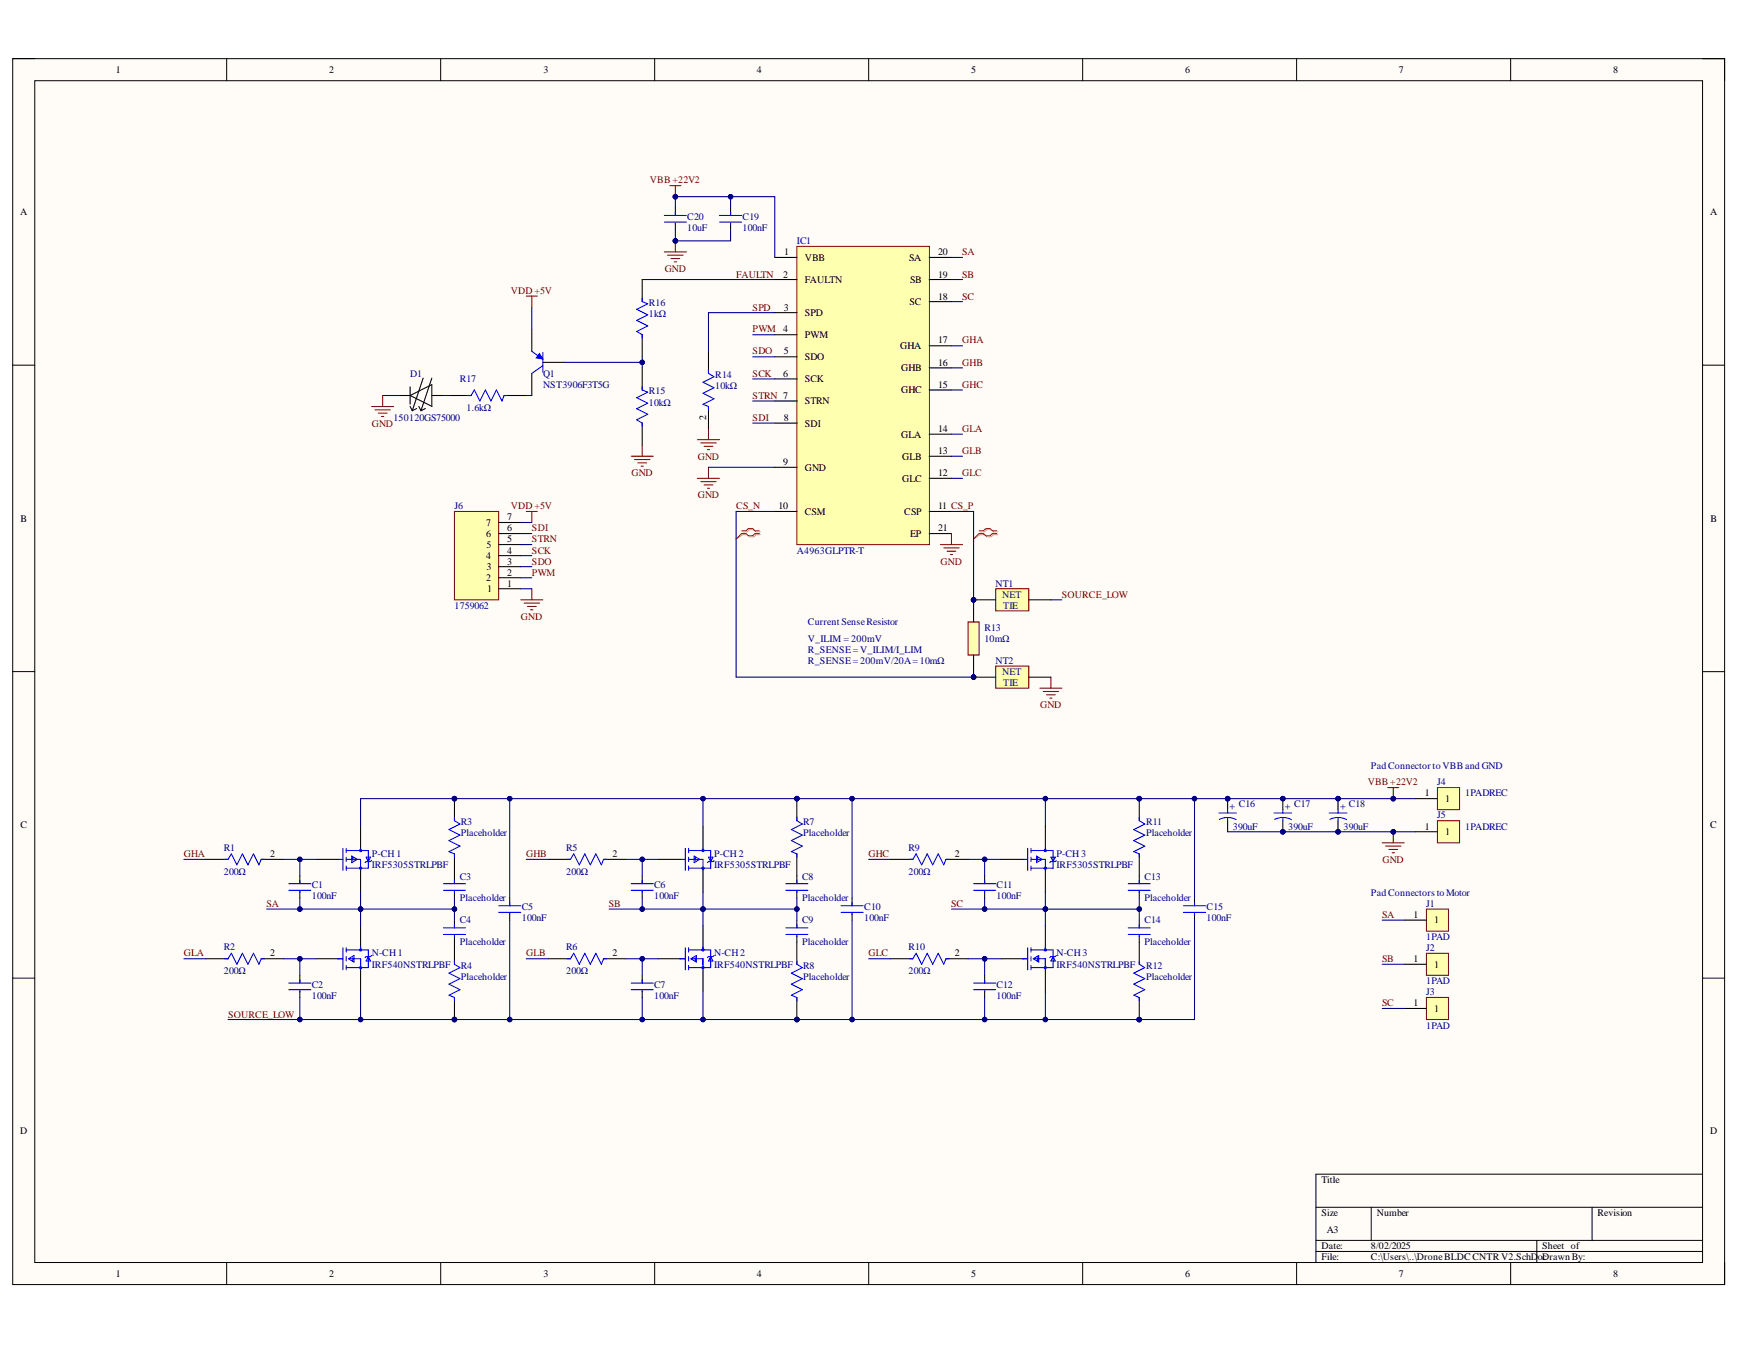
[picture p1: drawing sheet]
<svg xmlns="http://www.w3.org/2000/svg" width="279mm" height="216mm" viewBox="0 0 279 216" stroke-linecap="round" stroke-linejoin="round" font-family="sans-serif">
<defs><g id="words">
<g font-size="1.6">
<text x="18.6" y="11.8">1</text>
<text x="52.9" y="11.8">2</text>
<text x="87.3" y="11.8">3</text>
<text x="121.5" y="11.8">4</text>
<text x="155.9" y="11.8">5</text>
<text x="190.3" y="11.8">6</text>
<text x="224.6" y="11.8">7</text>
<text x="259" y="11.8">8</text>
<text x="3.2" y="34.6">A</text>
<text x="274.6" y="34.6">A</text>
<text x="125.9" y="41">1</text>
<text x="129.2" y="41.8">VBB</text>
<text x="146" y="41.8">SA</text>
<text x="150.6" y="41">20</text>
<text x="125.8" y="44.6">2</text>
<text x="129.2" y="45.4">FAULTN</text>
<text x="146.1" y="45.4">SB</text>
<text x="150.6" y="44.6">19</text>
<text x="125.8" y="53.3">4</text>
<text x="125.8" y="49.9">3</text>
<text x="129.2" y="50.7">SPD</text>
<text x="146.1" y="49">SC</text>
<text x="150.6" y="48.1">18</text>
<text x="125.8" y="56.9">5</text>
<text x="129.2" y="54.3">PWM</text>
<text x="129.2" y="57.8">SDO</text>
<text x="144.5" y="56.1">GHA</text>
<text x="144.7" y="59.6">GHB</text>
<text x="150.6" y="58.7">16</text>
<text x="150.6" y="55.1">17</text>
<text x="125.8" y="60.4">6</text>
<text x="129.2" y="61.4">SCK</text>
<text x="129.2" y="64.9">STRN</text>
<text x="144.7" y="63.2">GHC</text>
<text x="150.6" y="62.2">15</text>
<text x="113.4" y="67.4" transform="rotate(-90 113.4 67.4)">2</text>
<text x="125.8" y="67.6">8</text>
<text x="129.2" y="68.5">SDI</text>
<text x="144.7" y="70.3">GLA</text>
<text x="150.6" y="69.3">14</text>
<text x="125.8" y="74.7">9</text>
<text x="129.2" y="75.6">GND</text>
<text x="144.9" y="77.4">GLC</text>
<text x="144.9" y="73.8">GLB</text>
<text x="150.6" y="76.4">12</text>
<text x="150.6" y="72.9">13</text>
<text x="3.3" y="83.8">B</text>
<text x="81.4" y="83.5">7</text>
<text x="125" y="81.8">10</text>
<text x="129.2" y="82.7">CSM</text>
<text x="145.2" y="82.7">CSP</text>
<text x="150.6" y="81.8">11 CS_P</text>
<text x="274.7" y="83.8">B</text>
<text x="78.1" y="89.7">4</text>
<text x="78.1" y="86.1">6</text>
<text x="78.1" y="84.4">7</text>
<text x="78.1" y="87.9">5</text>
<text x="81.4" y="88.9">4</text>
<text x="81.4" y="87.1">5</text>
<text x="81.4" y="85.3">6</text>
<text x="146.1" y="86.1">EP</text>
<text x="150.6" y="85.3">21</text>
<text x="78.1" y="93.3">2</text>
<text x="78.1" y="91.5">3</text>
<text x="78.2" y="95">1</text>
<text x="81.4" y="94.2">1</text>
<text x="81.4" y="92.4">2</text>
<text x="81.4" y="90.6">3</text>
<text x="228.8" y="127.8">1</text>
<text x="232.1" y="128.8">1</text>
<text x="3.3" y="133">C</text>
<text x="43.4" y="137.6">2</text>
<text x="98.4" y="137.6">2</text>
<text x="153.3" y="137.6">2</text>
<text x="228.8" y="133.2">1</text>
<text x="232.1" y="134.1">1</text>
<text x="274.6" y="133">C</text>
<text x="227" y="147.4">1</text>
<text x="230.3" y="148.2">1</text>
<text x="43.4" y="153.5">2</text>
<text x="98.4" y="153.5">2</text>
<text x="153.3" y="153.5">2</text>
<text x="227" y="154.5">1</text>
<text x="230.3" y="155.3">1</text>
<text x="227" y="161.6">1</text>
<text x="230.3" y="162.4">1</text>
<text x="3.2" y="182.1">D</text>
<text x="274.6" y="182.1">D</text>
<text x="212.2" y="189.9">Title</text>
<text x="212.2" y="195.2">Size</text>
<text x="213" y="197.9">A3</text>
<text x="221.1" y="195.2">Number</text>
<text x="256.5" y="195.2">Revision</text>
<text x="212.2" y="200.5">Date:</text>
<text x="212.2" y="202.3">File:</text>
<text x="220.1" y="200.5">8/02/2025</text>
<text x="220.1" y="202.3">C:\Users\..\DroneBLDC CNTR V2.SchD</text>
<text x="246.9" y="202.3">oDrawn By:</text>
<text x="247.6" y="200.5">Sheet of</text>
<text x="247.7" y="202.3">c</text>
<text x="18.6" y="204.9">1</text>
<text x="52.9" y="204.9">2</text>
<text x="87.3" y="204.9">3</text>
<text x="121.5" y="204.9">4</text>
<text x="155.9" y="204.9">5</text>
<text x="190.3" y="204.9">6</text>
<text x="224.6" y="204.9">7</text>
<text x="259" y="204.9">8</text>
</g>
<g font-size="1.6" fill="#800000">
<text x="104.4" y="29.4">VBB +22V2</text>
<text x="154.5" y="41">SA</text>
<text x="82" y="47.2">VDD +5V</text>
<text x="106.7" y="43.6">GND</text>
<text x="118.2" y="44.6">FAULTN</text>
<text x="154.5" y="44.6">SB</text>
<text x="120.9" y="49.9">SPD</text>
<text x="120.9" y="53.3">PWM</text>
<text x="154.5" y="48.1">SC</text>
<text x="120.9" y="56.9">SDO</text>
<text x="154.5" y="55.1">GHA</text>
<text x="154.5" y="58.7">GHB</text>
<text x="120.9" y="64">STRN 7</text>
<text x="120.9" y="60.4">SCK</text>
<text x="154.5" y="62.2">GHC</text>
<text x="59.7" y="68.5">GND</text>
<text x="120.9" y="67.6">SDI</text>
<text x="154.5" y="69.3">GLA</text>
<text x="101.4" y="76.4">GND</text>
<text x="112.1" y="73.8">GND</text>
<text x="154.5" y="72.9">GLB</text>
<text x="154.5" y="76.4">GLC</text>
<text x="82" y="81.8">VDD +5V</text>
<text x="112.1" y="80">GND</text>
<text x="118.2" y="81.8">CS_N</text>
<text x="85.4" y="88.9">SCK</text>
<text x="85.4" y="87.1">STRN</text>
<text x="85.4" y="85.3">SDI</text>
<text x="85.4" y="92.4">PWM</text>
<text x="85.4" y="90.6">SDO</text>
<text x="151" y="90.6">GND</text>
<text x="170.5" y="96">SOURCE_LOW</text>
<text x="83.6" y="99.5">GND</text>
<text x="167" y="113.6">GND</text>
<text x="219.6" y="126.1">VBB +22V2</text>
<text x="29.5" y="137.6">GHA</text>
<text x="84.5" y="137.6">GHB</text>
<text x="139.5" y="137.6">GHC</text>
<text x="222" y="138.5">GND</text>
<text x="42.8" y="145.6">SA</text>
<text x="97.8" y="145.6">SB</text>
<text x="152.7" y="145.6">SC</text>
<text x="221.9" y="147.4">SA</text>
<text x="29.5" y="153.5">GLA</text>
<text x="84.5" y="153.5">GLB</text>
<text x="139.5" y="153.5">GLC</text>
<text x="221.9" y="154.5">SB</text>
<text x="221.9" y="161.6">SC</text>
<text x="36.6" y="163.3">SOURCE_LOW</text>
</g>
<g font-size="1.6" fill="#000080">
<text x="110.4" y="35.3">C20</text>
<text x="119.2" y="35.3">C19</text>
<text x="110.4" y="37.1">10uF</text>
<text x="119.2" y="37.1">100nF</text>
<text x="128" y="39.2">IC1</text>
<text x="104.2" y="49.1">R16</text>
<text x="104.2" y="50.9">1kΩ</text>
<text x="65.9" y="60.4">D1</text>
<text x="73.8" y="61.4">R17</text>
<text x="74.9" y="65.9">1.6kΩ</text>
<text x="87.2" y="60.4">Q1</text>
<text x="87.2" y="62.2">NST3906F3T5G</text>
<text x="104.2" y="63.3">R15</text>
<text x="104.2" y="65.1">10kΩ</text>
<text x="114.8" y="60.6">R14</text>
<text x="114.8" y="62.4">10kΩ</text>
<text x="63.2" y="67.6">150120GS75000</text>
<text x="73" y="81.8">J6</text>
<text x="128" y="88.9">A4963GLPTR-T</text>
<text x="159.8" y="94.2">NT1</text>
<text x="160.9" y="96">NET</text>
<text x="73" y="97.7">1759062</text>
<text x="129.7" y="100.4">Current SenseResistor</text>
<text x="158.1" y="101.3">R13</text>
<text x="161.1" y="97.7">TIE</text>
<text x="129.7" y="103.1">V_ILIM = 200mV</text>
<text x="129.7" y="104.8">R_SENSE = V_ILIM/I_LIM</text>
<text x="129.7" y="106.6">R_SENSE = 200mV/20A= 10mΩ</text>
<text x="158.1" y="103.1">10mΩ</text>
<text x="159.8" y="106.6">NT2</text>
<text x="160.9" y="108.4">NET</text>
<text x="161.1" y="110.2">TIE</text>
<text x="220.1" y="123.4">Pad Connector to VBB and GND</text>
<text x="198.9" y="129.6">C16</text>
<text x="207.8" y="129.6">C17</text>
<text x="216.6" y="129.6">C18</text>
<text x="230.8" y="126.1">J4</text>
<text x="230.8" y="131.4">J5</text>
<text x="235.3" y="127.8">1PADREC</text>
<text x="35.9" y="136.5">R1</text>
<text x="59.7" y="137.6">P-CH 1</text>
<text x="74" y="132.5">R3</text>
<text x="74" y="134.3">Placeholder</text>
<text x="90.9" y="136.5">R5</text>
<text x="114.7" y="137.6">P-CH 2</text>
<text x="129" y="132.5">R7</text>
<text x="129" y="134.3">Placeholder</text>
<text x="145.9" y="136.5">R9</text>
<text x="169.7" y="137.6">P-CH 3</text>
<text x="184" y="132.5">R11</text>
<text x="184" y="134.3">Placeholder</text>
<text x="198" y="133.2">390uF</text>
<text x="206.9" y="133.2">390uF</text>
<text x="215.7" y="133.2">390uF</text>
<text x="235.3" y="133.2">1PADREC</text>
<text x="35.9" y="140.4">200Ω</text>
<text x="50.1" y="142.5">C1</text>
<text x="59.7" y="139.4">IRF5305STRLPBF</text>
<text x="73.8" y="141.2">C3</text>
<text x="90.9" y="140.4">200Ω</text>
<text x="105" y="142.5">C6</text>
<text x="114.7" y="139.4">IRF5305STRLPBF</text>
<text x="128.8" y="141.2">C8</text>
<text x="145.9" y="140.4">200Ω</text>
<text x="160" y="142.5">C11</text>
<text x="169.7" y="139.4">IRF5305STRLPBF</text>
<text x="183.8" y="141.2">C13</text>
<text x="220.1" y="143.8">Pad Connectors to Motor</text>
<text x="50.1" y="144.3">100nF</text>
<text x="73.8" y="144.7">Placeholder</text>
<text x="73.8" y="148.2">C4</text>
<text x="83.8" y="146.1">C5</text>
<text x="83.8" y="147.9">100nF</text>
<text x="105" y="144.3">100nF</text>
<text x="128.8" y="144.7">Placeholder</text>
<text x="128.8" y="148.2">C9</text>
<text x="138.8" y="146.1">C10</text>
<text x="138.8" y="147.9">100nF</text>
<text x="160" y="144.3">100nF</text>
<text x="183.8" y="144.7">Placeholder</text>
<text x="183.8" y="148.2">C14</text>
<text x="193.8" y="146.1">C15</text>
<text x="193.8" y="147.9">100nF</text>
<text x="229" y="145.6">J1</text>
<text x="35.9" y="152.5">R2</text>
<text x="59.7" y="153.5">N-CH 1</text>
<text x="59.7" y="155.3">IRF540NSTRLPBF</text>
<text x="73.8" y="151.8">Placeholder</text>
<text x="74" y="155.5">R4</text>
<text x="90.9" y="152.5">R6</text>
<text x="114.7" y="153.5">N-CH 2</text>
<text x="114.7" y="155.3">IRF540NSTRLPBF</text>
<text x="128.8" y="151.8">Placeholder</text>
<text x="129" y="155.5">R8</text>
<text x="145.9" y="152.5">R10</text>
<text x="169.7" y="153.5">N-CH 3</text>
<text x="169.7" y="155.3">IRF540NSTRLPBF</text>
<text x="183.8" y="151.8">Placeholder</text>
<text x="184" y="155.5">R12</text>
<text x="229" y="150.9">1PAD</text>
<text x="229" y="152.7">J2</text>
<text x="35.9" y="156.4">200Ω</text>
<text x="50.1" y="158.5">C2</text>
<text x="50.1" y="160.3">100nF</text>
<text x="74" y="157.3">Placeholder</text>
<text x="90.9" y="156.4">200Ω</text>
<text x="105" y="158.5">C7</text>
<text x="105" y="160.3">100nF</text>
<text x="129" y="157.3">Placeholder</text>
<text x="145.9" y="156.4">200Ω</text>
<text x="160" y="158.5">C12</text>
<text x="160" y="160.3">100nF</text>
<text x="184" y="157.3">Placeholder</text>
<text x="229" y="158">1PAD</text>
<text x="229" y="159.8">J3</text>
<text x="229" y="165.1">1PAD</text>
</g>
<g font-size="1.6" fill="#00f">
<text x="197.5" y="129.1" transform="rotate(90 197.5 129.1)">+</text>
<text x="206.4" y="129.1" transform="rotate(90 206.4 129.1)">+</text>
<text x="215.2" y="129.1" transform="rotate(90 215.2 129.1)">+</text>
</g>
</g></defs>
<path d="M2 9.4h274.9v196.8h-274.9z" fill-rule="evenodd" fill="#fffcf8"/>
<path d="M2 9.4h274.9v196.8h-274.9z" fill="none" stroke="#000" stroke-width=".16"/>
<path d="M5.6 13h267.8v189.7h-267.8z" fill-rule="evenodd" fill="#fffcf8"/>
<g fill="none" stroke="#000" stroke-width=".16">
<path d="M2 9.4h3.6M5.6 13h267.8v189.7h-267.8zM36.4 9.4v3.6M70.8 9.4v3.6M105.1 9.4v3.6M139.5 9.4v3.6M173.8 9.4v3.6M208.2 9.4v3.6M242.6 9.4v3.6M273.4 9.4h3.5v3.6M2 58.6h3.6M273.4 58.6h3.5"/>
<path d="M2 107.8h3.6M273.4 107.8h3.5M2 157h3.6M273.4 157h3.5M211.3 193.8h62.1M211.3 199.1h62.1M220.2 193.8v5.3M246.8 199.1v3.6M255.6 193.8v5.3M273.4 188.5h-62.1v14.2M36.4 202.7v3.5M70.8 202.7v3.5"/>
<path d="M105.1 202.7v3.5M139.5 202.7v3.5M173.8 202.7v3.5M208.2 202.7v3.5M211.3 200.9h62.1M242.6 202.7v3.5M276.9 202.7v3.5"/>
</g>
<path d="M128 39.6h21.2v47.8h-21.2z" fill-rule="evenodd" fill="#ffffb0"/>
<path d="M128 39.6h21.2v47.8h-21.2zM222.8 126.4h1.8M223.7 126.4v1.8" fill="none" stroke="#800000" stroke-width=".17"/>
<g fill="none" stroke="#000" stroke-width=".17">
<path d="M124.4 41.3h3.6M124.4 44.9h3.6M124.4 50.2h3.6M124.4 53.7h3.6M124.4 57.3h3.6M149.2 41.3h3.6M149.2 44.9h3.6M149.2 59.1h3.6M149.2 55.5h3.6M149.2 48.4h3.6M124.4 60.8h3.6M124.4 64.4h3.6"/>
<path d="M124.4 67.9h3.6M124.4 75h3.6M149.2 76.8h3.6M149.2 73.2h3.6M149.2 69.7h3.6M149.2 62.6h3.6M124.4 82.1h3.6M149.2 82.1h3.6M149.2 85.6h3.6"/>
</g>
<circle cx="223.7" cy="128.2" r=".35" fill="#000080"/>
<circle cx="223.7" cy="128.2" r=".35" fill="none" stroke="#000080" stroke-width=".16"/>
<circle cx="156.3" cy="108.7" r=".36" fill="#000080"/>
<circle cx="156.3" cy="108.7" r=".36" fill="none" stroke="#000080" stroke-width=".16"/>
<circle cx="156.3" cy="96.3" r=".35" fill="#000080"/>
<circle cx="156.3" cy="96.3" r=".35" fill="none" stroke="#000080" stroke-width=".16"/>
<path d="M155.4 99.8h1.8v5.3h-1.8z" fill-rule="evenodd" fill="#ffffb0"/>
<path d="M155.4 99.8h1.8v5.3h-1.8z" fill="none" stroke="#800000" stroke-width=".17"/>
<path d="M156.3 105.1v3.6" fill="none" stroke="#000" stroke-width=".17"/>
<circle cx="156.3" cy="108.7" r=".36" fill="#000080"/>
<circle cx="156.3" cy="108.7" r=".36" fill="none" stroke="#000080" stroke-width=".16"/>
<path d="M156.3 96.3v3.5" fill="none" stroke="#000" stroke-width=".17"/>
<circle cx="156.3" cy="96.3" r=".35" fill="#000080"/>
<circle cx="156.3" cy="96.3" r=".35" fill="none" stroke="#000080" stroke-width=".16"/>
<path d="M112 76.8h3.5M112 70.6h3.5M112.5 77.3h2.5M112.5 71.1h2.5M113.1 77.8h1.4M113.1 71.6h1.4M113.6 78.4h.3M113.6 72.2h.3M113.8 68.8v1.8M113.8 75v1.8" fill="none" stroke="#800000" stroke-width=".17"/>
<path d="M113.8 56.4v3.5M113.8 65.3v3.5" fill="none" stroke="#000" stroke-width=".17"/>
<path d="M113.8 59.4v.5l.9 .6-1.8 .9 1.8 .8-1.8 .9 1.8 .9-1.8 .9 .9 .4v.5" fill="none" stroke="#00f" stroke-width=".17"/>
<circle cx="197.1" cy="128.2" r=".35" fill="#000080"/>
<circle cx="197.1" cy="128.2" r=".35" fill="none" stroke="#000080" stroke-width=".16"/>
<path d="M197.1 128.2v1.8" fill="none" stroke="#000" stroke-width=".17"/>
<circle cx="197.1" cy="128.2" r=".35" fill="#000080"/>
<circle cx="197.1" cy="128.2" r=".35" fill="none" stroke="#000080" stroke-width=".16"/>
<path d="M197.1 131.7v1.8" fill="none" stroke="#000" stroke-width=".17"/>
<path d="M195.7 130.5h2.8M195.8 131.5a2.86 2.86 0 0 1 2.7 .1M197.1 130v.5M197.1 131.2v.5" fill="none" stroke="#00f" stroke-width=".17"/>
<circle cx="206" cy="128.2" r=".35" fill="#000080"/>
<circle cx="206" cy="128.2" r=".35" fill="none" stroke="#000080" stroke-width=".16"/>
<circle cx="206" cy="133.5" r=".35" fill="#000080"/>
<circle cx="206" cy="133.5" r=".35" fill="none" stroke="#000080" stroke-width=".16"/>
<path d="M206 128.2v1.8" fill="none" stroke="#000" stroke-width=".17"/>
<circle cx="206" cy="128.2" r=".35" fill="#000080"/>
<circle cx="206" cy="128.2" r=".35" fill="none" stroke="#000080" stroke-width=".16"/>
<path d="M206 131.7v1.8" fill="none" stroke="#000" stroke-width=".17"/>
<circle cx="206" cy="133.5" r=".35" fill="#000080"/>
<circle cx="206" cy="133.5" r=".35" fill="none" stroke="#000080" stroke-width=".16"/>
<path d="M204.6 130.5h2.8M204.7 131.5a2.86 2.86 0 0 1 2.7 .1M206 130v.5M206 131.2v.5" fill="none" stroke="#00f" stroke-width=".17"/>
<circle cx="214.9" cy="128.2" r=".35" fill="#000080"/>
<circle cx="214.9" cy="128.2" r=".35" fill="none" stroke="#000080" stroke-width=".16"/>
<circle cx="214.9" cy="133.5" r=".35" fill="#000080"/>
<circle cx="214.9" cy="133.5" r=".35" fill="none" stroke="#000080" stroke-width=".16"/>
<path d="M214.9 128.2v1.8" fill="none" stroke="#000" stroke-width=".17"/>
<circle cx="214.9" cy="128.2" r=".35" fill="#000080"/>
<circle cx="214.9" cy="128.2" r=".35" fill="none" stroke="#000080" stroke-width=".16"/>
<path d="M214.9 131.7v1.8" fill="none" stroke="#000" stroke-width=".17"/>
<circle cx="214.9" cy="133.5" r=".35" fill="#000080"/>
<circle cx="214.9" cy="133.5" r=".35" fill="none" stroke="#000080" stroke-width=".16"/>
<path d="M213.4 130.5h2.9M213.5 131.5a2.86 2.86 0 0 1 2.7 .1M214.9 130v.5M214.9 131.2v.5" fill="none" stroke="#00f" stroke-width=".17"/>
<path d="M221.9 135.3h3.6M222.5 135.8h2.5M223 136.4h1.4M223.5 136.9h.4M223.7 133.5v1.8" fill="none" stroke="#800000" stroke-width=".17"/>
<circle cx="223.7" cy="133.5" r=".35" fill="#000080"/>
<circle cx="223.7" cy="133.5" r=".35" fill="none" stroke="#000080" stroke-width=".16"/>
<path d="M107.6 29.8h1.7M108.4 29.8v1.8" fill="none" stroke="#800000" stroke-width=".17"/>
<circle cx="108.4" cy="31.6" r=".35" fill="#000080"/>
<circle cx="108.4" cy="31.6" r=".35" fill="none" stroke="#000080" stroke-width=".16"/>
<path d="M59.7 65.3h3.5M60.2 65.8h2.5M60.7 66.3h1.5M61.3 66.9h.3M61.4 63.5v1.8M151 87.4h3.6M151.5 88h2.5M152.1 88.5h1.4M152.6 89h.4M152.8 85.6v1.8" fill="none" stroke="#800000" stroke-width=".17"/>
<g fill="none" stroke="#000" stroke-width=".17">
<path d="M85.4 52.8v3.6M85.4 59.9v3.6M87.2 58.2h3.5M64.1 63.5h1.8M65.9 63.5l3.4-1.8v3.5zM65.9 65.2l.3 .7M65.9 62.1v2.8M66.9 65.6l-.7 .3M67.3 65.2l.3 .7M67.9 60.7l-1.7 5.2M68.3 65.6l-.7 .3M69.3 60.7l-1.7 5.2"/>
<path d="M69.3 63.5h1.8"/>
</g>
<path d="M85.4 56.4l1.2 .9M87.2 56.6v3.2M87.2 58.7l-1.8 1.2" fill="none" stroke="#00f" stroke-width=".17"/>
<path d="M86.6 56.8l.6 .8-1.1-.1z" fill="#00f"/>
<path d="M86.6 56.8l.6 .8-1.1-.1z" fill="none" stroke="#00f" stroke-width=".16"/>
<path d="M108.4 33.3v1.3M108.4 35.8v1.1M117.3 33.3v1.3M117.3 35.8v1.1M103.1 44.9v3.5M103.1 53.7v3.6M103.1 59.1v3.5M72.1 63.5h3.5M81 63.5h3.5M103.1 67.9v3.6" fill="none" stroke="#000" stroke-width=".17"/>
<path d="M106.7 34.6h3.5M106.7 35.7h3.5M108.4 34.1v.5M108.4 35.8v.2M115.5 34.6h3.6M115.5 35.7h3.6M117.3 34.1v.5M117.3 35.8v.2M103.1 47.9v.5l.9 .4-1.8 .9 1.8 .8-1.8 .9 1.8 .9-1.8 .9 .9 .5v.6M75.1 63.5h.5l.6-.9 .9 1.8 .8-1.8 .9 1.8 .9-1.8 .9 1.8 .4-.9h.5M103.1 62.1v.5l.9 .4-1.8 .8 1.8 .9-1.8 .9 1.8 .9-1.8 .9 .9 .5v.5" fill="none" stroke="#00f" stroke-width=".17"/>
<path d="M108.4 38.7v1.7M84.5 47.5h1.8M85.4 47.5v1.8M106.7 40.4h3.5M107.2 41h2.5M107.7 41.5h1.5M108.3 42h.3" fill="none" stroke="#800000" stroke-width=".17"/>
<circle cx="108.4" cy="38.7" r=".35" fill="#000080"/>
<circle cx="108.4" cy="38.7" r=".35" fill="none" stroke="#000080" stroke-width=".16"/>
<path d="M101.4 73.2h3.5M101.9 73.8h2.5M102.4 74.3h1.4M102.9 74.8h.4M103.1 71.5v1.7M167 110.5h3.5M167.5 111h2.5M168 111.5h1.5M168.6 112.1h.3M168.7 108.7v1.8" fill="none" stroke="#800000" stroke-width=".17"/>
<path d="M119.3 85.4h.7l.3-.4h.7l.4 .4h.7M119.3 85.8h.7l.3 .4h.7l.4-.4h.7M157.4 85.4h.7l.4-.4h.7l.3 .4h.7M157.4 85.8h.7l.4 .4h.7l.3-.4h.7" fill="none" stroke="#d0a19e" stroke-width=".17"/>
<path d="M119.3 85.8l-1.1 .7M157.4 85.8l-1.1 .7" fill="none" stroke="#d0a19e" stroke-width=".16"/>
<path d="M119.1 85.2h.7l.3-.4h.8l.3 .4h.7M119.1 85.6h.7l.3 .4h.8l.3-.4h.7M157.2 85.2h.7l.4-.4h.7l.3 .4h.8M157.2 85.6h.7l.4 .4h.7l.3-.4h.8" fill="none" stroke="#f00" stroke-width=".17"/>
<path d="M119.1 85.6l-.9 .9M157.2 85.6l-.9 .9" fill="none" stroke="#f00" stroke-width=".16"/>
<g fill="none" stroke="#00f" stroke-width=".17">
<path d="M36.1 137.9h.5l.6-.8 .8 1.7 .9-1.7 .9 1.7 .9-1.7 .9 1.7 .3-.9h.6M54.4 137.9h.7M55.1 136.2v3.5M55.6 136.2v.7M55.6 137.6v.7M55.6 139v.7M55.6 136.5h3.5v2.9h-3.5M55.6 137.9h2.3v1.8M56.5 137.4l.9 .5-.9 .6zM56.7 137.6v.5M57.9 136.2v.3M58.8 137.6h.7l-.4 .7z"/>
<path d="M59.7 138.1l-.2 .2h-.7l-.2 .2M36.1 153.9h.5l.6-.9 .8 1.8 .9-1.8 .9 1.8 .9-1.8 .9 1.8 .3-.9h.6M54.2 153.9h.9M55.1 152.1v3.6M55.6 152.1v.7M55.6 153.5v.8M55.6 155v.7M55.6 152.5h3.5v2.8h-3.5M55.9 153.9l.9-.5v1zM56.1 153.9h1.8v1.8M56.7 153.7v.6M57.9 152v.5"/>
<path d="M59.1 153.5l.4 .8h-.7zM59.7 153.4l-.2 .1h-.7l-.2 .2"/>
<circle cx="57.9" cy="136.5" r=".18"/>
<circle cx="57.9" cy="139.4" r=".18"/>
<circle cx="57.9" cy="155.3" r=".18"/>
<circle cx="57.9" cy="152.5" r=".18"/>
</g>
<path d="M33.1 137.9h3.5M41.9 137.9h3.6M50.8 137.9h3.6M57.9 132.6v3.6M57.9 139.7v3.6M33.1 153.9h3.5M41.9 153.9h3.6M50.8 153.9h3.6M57.9 148.6v3.5M57.9 155.7v3.5" fill="none" stroke="#000" stroke-width=".17"/>
<circle cx="73" cy="128.2" r=".35" fill="#000080"/>
<circle cx="73" cy="128.2" r=".35" fill="none" stroke="#000080" stroke-width=".16"/>
<path d="M73 128.2v3.5" fill="none" stroke="#000" stroke-width=".17"/>
<circle cx="73" cy="128.2" r=".35" fill="#000080"/>
<circle cx="73" cy="128.2" r=".35" fill="none" stroke="#000080" stroke-width=".16"/>
<path d="M73 137.1v4.7M73 143.1v1.1M73 147.7v1.2M73 150.2v1" fill="none" stroke="#000" stroke-width=".17"/>
<path d="M73 131.2v.5l.9 .6-1.8 .9 1.8 .8-1.8 .9 1.8 .9-1.8 .9 .9 .4v.5M71.2 141.8h3.6M71.2 142.9h3.6M71.2 148.9h3.6M71.2 150h3.6M73 141.3v.5M73 143.1v.2M73 148.4v.5M73 150.2v.2" fill="none" stroke="#00f" stroke-width=".17"/>
<circle cx="73" cy="163.7" r=".35" fill="#000080"/>
<circle cx="73" cy="163.7" r=".35" fill="none" stroke="#000080" stroke-width=".16"/>
<path d="M73 151.2v3.6M73 160.1v3.6" fill="none" stroke="#000" stroke-width=".17"/>
<circle cx="73" cy="163.7" r=".35" fill="#000080"/>
<circle cx="73" cy="163.7" r=".35" fill="none" stroke="#000080" stroke-width=".16"/>
<g fill="none" stroke="#00f" stroke-width=".17">
<path d="M91.1 137.9h.5l.5-.8 .9 1.7 .9-1.7 .9 1.7 .9-1.7 .9 1.7 .3-.9h.6M109.3 137.9h.7M110 136.2v3.5M110.6 136.2v.7M110.6 137.6v.7M110.6 139v.7M110.6 136.5h3.5v2.9h-3.5M110.6 137.9h2.3v1.8M111.5 137.4l.8 .5-.8 .6zM111.6 137.6v.5M112.9 136.2v.3M113.8 137.6h.7l-.4 .7z"/>
<path d="M114.7 138.1l-.2 .2h-.7l-.2 .2M73 154.3v.5l.9 .5-1.8 .9 1.8 .9-1.8 .9 1.8 .9-1.8 .9 .9 .3v.5M80.1 145.4h3.5M80.1 146.5h3.5M81.8 144.9v.5M81.8 146.6v.2M91.1 153.9h.5l.5-.9 .9 1.8 .9-1.8 .9 1.8 .9-1.8 .9 1.8 .3-.9h.6M109.2 153.9h.8M110 152.1v3.6M110.6 152.1v.7M110.6 153.5v.8M110.6 155v.7"/>
<path d="M110.6 152.5h3.5v2.8h-3.5M110.9 153.9l.9-.5v1zM111.1 153.9h1.8v1.8M111.6 153.7v.6M112.9 152v.5M114.1 153.5l.4 .8h-.7zM114.7 153.4l-.2 .1h-.7l-.2 .2"/>
<circle cx="112.9" cy="136.5" r=".18"/>
<circle cx="112.9" cy="139.4" r=".18"/>
<circle cx="112.9" cy="155.3" r=".18"/>
<circle cx="112.9" cy="152.5" r=".18"/>
</g>
<path d="M88 137.9h3.6M96.9 137.9h3.6M105.8 137.9h3.5M112.9 132.6v3.6M112.9 139.7v3.6M81.8 144.2v1.2M81.8 146.6v1.1M88 153.9h3.6M96.9 153.9h3.6M105.8 153.9h3.5M112.9 148.6v3.5M112.9 155.7v3.5" fill="none" stroke="#000" stroke-width=".17"/>
<circle cx="128" cy="128.2" r=".35" fill="#000080"/>
<circle cx="128" cy="128.2" r=".35" fill="none" stroke="#000080" stroke-width=".16"/>
<path d="M128 128.2v3.5" fill="none" stroke="#000" stroke-width=".17"/>
<circle cx="128" cy="128.2" r=".35" fill="#000080"/>
<circle cx="128" cy="128.2" r=".35" fill="none" stroke="#000080" stroke-width=".16"/>
<path d="M128 137.1v4.7M128 143.1v1.1M128 147.7v1.2M128 150.2v1" fill="none" stroke="#000" stroke-width=".17"/>
<path d="M128 131.2v.5l.8 .6-1.7 .9 1.7 .8-1.7 .9 1.7 .9-1.7 .9 .9 .4v.5M126.2 141.8h3.5M126.2 142.9h3.5M126.2 148.9h3.5M126.2 150h3.5M128 141.3v.5M128 143.1v.2M128 148.4v.5M128 150.2v.2" fill="none" stroke="#00f" stroke-width=".17"/>
<circle cx="128" cy="163.7" r=".35" fill="#000080"/>
<circle cx="128" cy="163.7" r=".35" fill="none" stroke="#000080" stroke-width=".16"/>
<path d="M128 151.2v3.6M128 160.1v3.6" fill="none" stroke="#000" stroke-width=".17"/>
<circle cx="128" cy="163.7" r=".35" fill="#000080"/>
<circle cx="128" cy="163.7" r=".35" fill="none" stroke="#000080" stroke-width=".16"/>
<g fill="none" stroke="#00f" stroke-width=".17">
<path d="M146 137.9h.6l.5-.8 .9 1.7 .9-1.7 .9 1.7 .9-1.7 .8 1.7 .4-.9h.5M164.3 137.9h.7M165 136.2v3.5M165.6 136.2v.7M165.6 137.6v.7M165.6 139v.7M165.6 136.5h3.5v2.9h-3.5M165.6 137.9h2.3v1.8M166.4 137.4l.9 .5-.9 .6zM166.6 137.6v.5M167.9 136.2v.3M168.7 137.6h.8l-.4 .7z"/>
<path d="M169.6 138.1l-.1 .2h-.8l-.1 .2M128 154.3v.5l.8 .5-1.7 .9 1.7 .9-1.7 .9 1.7 .9-1.7 .9 .9 .3v.5M135 145.4h3.6M135 146.5h3.6M136.8 144.9v.5M136.8 146.6v.2M146 153.9h.6l.5-.9 .9 1.8 .9-1.8 .9 1.8 .9-1.8 .8 1.8 .4-.9h.5M164.1 153.9h.9M165 152.1v3.6M165.6 152.1v.7M165.6 153.5v.8M165.6 155v.7"/>
<path d="M165.6 152.5h3.5v2.8h-3.5M165.9 153.9l.9-.5v1zM166.1 153.9h1.8v1.8M166.6 153.7v.6M167.9 152v.5M169.1 153.5l.4 .8h-.8zM169.6 153.4l-.1 .1h-.8l-.1 .2"/>
<circle cx="167.9" cy="136.5" r=".18"/>
<circle cx="167.9" cy="139.4" r=".18"/>
<circle cx="167.9" cy="155.3" r=".18"/>
<circle cx="167.9" cy="152.5" r=".18"/>
</g>
<path d="M143 137.9h3.6M151.9 137.9h3.5M160.8 137.9h3.5M167.9 132.6v3.6M167.9 139.7v3.6M136.8 144.2v1.2M136.8 146.6v1.1M143 153.9h3.6M151.9 153.9h3.5M160.8 153.9h3.5M167.9 148.6v3.5M167.9 155.7v3.5" fill="none" stroke="#000" stroke-width=".17"/>
<circle cx="182.9" cy="128.2" r=".35" fill="#000080"/>
<circle cx="182.9" cy="128.2" r=".35" fill="none" stroke="#000080" stroke-width=".16"/>
<path d="M182.9 128.2v3.5" fill="none" stroke="#000" stroke-width=".17"/>
<circle cx="182.9" cy="128.2" r=".35" fill="#000080"/>
<circle cx="182.9" cy="128.2" r=".35" fill="none" stroke="#000080" stroke-width=".16"/>
<path d="M182.9 137.1v4.8M182.9 143.1v1.1M182.9 147.7v1.2M182.9 150.2v1" fill="none" stroke="#000" stroke-width=".17"/>
<path d="M182.9 131.2v.5l.9 .6-1.7 .9 1.7 .9-1.7 .8 1.7 .9-1.7 .9 .8 .4v.5M181.2 141.9h3.5M181.2 142.9h3.5M181.2 148.9h3.5M181.2 150h3.5M182.9 141.3v.6M182.9 143.1v.2M182.9 148.4v.5M182.9 150.2v.2" fill="none" stroke="#00f" stroke-width=".17"/>
<circle cx="182.9" cy="163.7" r=".35" fill="#000080"/>
<circle cx="182.9" cy="163.7" r=".35" fill="none" stroke="#000080" stroke-width=".16"/>
<path d="M182.9 151.2v3.6M182.9 160.1v3.6" fill="none" stroke="#000" stroke-width=".17"/>
<circle cx="182.9" cy="163.7" r=".35" fill="#000080"/>
<circle cx="182.9" cy="163.7" r=".35" fill="none" stroke="#000080" stroke-width=".16"/>
<path d="M182.9 154.3v.5l.9 .5-1.7 .9 1.7 .9-1.7 .9 1.7 .9-1.7 .9 .8 .3v.5M190 145.4h3.6M190 146.5h3.6M191.8 144.9v.5M191.8 146.6v.2" fill="none" stroke="#00f" stroke-width=".17"/>
<path d="M191.8 144.2v1.2M191.8 146.6v1.1" fill="none" stroke="#000" stroke-width=".17"/>
<path d="M229.1 145.9h3.5v3.6h-3.5z" fill-rule="evenodd" fill="#ffffb0"/>
<path d="M229.1 145.9h3.5v3.6h-3.5z" fill="none" stroke="#800000" stroke-width=".17"/>
<path d="M225.5 147.7h3.6" fill="none" stroke="#000" stroke-width=".17"/>
<path d="M229.1 153h3.5v3.6h-3.5z" fill-rule="evenodd" fill="#ffffb0"/>
<path d="M229.1 153h3.5v3.6h-3.5z" fill="none" stroke="#800000" stroke-width=".17"/>
<path d="M225.5 154.8h3.6" fill="none" stroke="#000" stroke-width=".17"/>
<path d="M229.1 160.1h3.5v3.6h-3.5z" fill-rule="evenodd" fill="#ffffb0"/>
<path d="M229.1 160.1h3.5v3.6h-3.5z" fill="none" stroke="#800000" stroke-width=".17"/>
<g fill="none" stroke="#000" stroke-width=".17">
<path d="M48.1 140.6v1.2M48.1 143.1v1.1M48.1 156.6v1.2M48.1 159v1.1M103.1 140.6v1.2M103.1 143.1v1.1M103.1 156.6v1.2M103.1 159v1.1M158.1 140.6v1.2M158.1 143.1v1.1M158.1 156.6v1.2M158.1 159v1.1"/>
<path d="M225.5 161.9h3.6"/>
</g>
<g fill="none" stroke="#00f" stroke-width=".17">
<path d="M46.4 141.8h3.5M46.4 142.9h3.5M46.4 157.8h3.5M46.4 158.9h3.5M48.1 141.3v.5M48.1 143.1v.2M48.1 157.3v.5M48.1 159v.2M101.4 141.8h3.5M101.4 142.9h3.5M101.4 157.8h3.5M101.4 158.9h3.5"/>
<path d="M103.1 141.3v.5M103.1 143.1v.2M103.1 157.3v.5M103.1 159v.2M156.3 141.8h3.6M156.3 142.9h3.6M156.3 157.8h3.6M156.3 158.9h3.6M158.1 141.3v.5M158.1 143.1v.2M158.1 157.3v.5M158.1 159v.2"/>
</g>
<circle cx="156.3" cy="96.3" r=".35" fill="#000080"/>
<circle cx="156.3" cy="96.3" r=".35" fill="none" stroke="#000080" stroke-width=".16"/>
<path d="M159.9 94.5h5.3v3.6h-5.3z" fill-rule="evenodd" fill="#ffffb0"/>
<path d="M159.9 94.5h5.3v3.6h-5.3z" fill="none" stroke="#800000" stroke-width=".17"/>
<path d="M156.3 96.3h3.6M165.2 96.3h3.5" fill="none" stroke="#000" stroke-width=".17"/>
<circle cx="156.3" cy="96.3" r=".35" fill="#000080"/>
<circle cx="156.3" cy="96.3" r=".35" fill="none" stroke="#000080" stroke-width=".16"/>
<circle cx="156.3" cy="108.7" r=".36" fill="#000080"/>
<circle cx="156.3" cy="108.7" r=".36" fill="none" stroke="#000080" stroke-width=".16"/>
<path d="M159.9 106.9h5.3v3.6h-5.3z" fill-rule="evenodd" fill="#ffffb0"/>
<path d="M159.9 106.9h5.3v3.6h-5.3z" fill="none" stroke="#800000" stroke-width=".17"/>
<path d="M156.3 108.7h3.6M165.2 108.7h3.5" fill="none" stroke="#000" stroke-width=".17"/>
<circle cx="156.3" cy="108.7" r=".36" fill="#000080"/>
<circle cx="156.3" cy="108.7" r=".36" fill="none" stroke="#000080" stroke-width=".16"/>
<path d="M83.6 96.3h3.6M84.1 96.8h2.5M84.5 82.1h1.8M84.7 97.3h1.4M85.2 97.9h.4M85.4 82.1v1.8M85.4 94.5v1.8" fill="none" stroke="#800000" stroke-width=".17"/>
<path d="M113.8 75h10.6M197.1 133.5h26.6" fill="none" stroke="#000080" stroke-width=".17"/>
<circle cx="223.7" cy="133.5" r=".35" fill="#000080"/>
<circle cx="223.7" cy="133.5" r=".35" fill="none" stroke="#000080" stroke-width=".16"/>
<circle cx="214.9" cy="133.5" r=".35" fill="#000080"/>
<circle cx="214.9" cy="133.5" r=".35" fill="none" stroke="#000080" stroke-width=".16"/>
<circle cx="206" cy="133.5" r=".35" fill="#000080"/>
<circle cx="206" cy="133.5" r=".35" fill="none" stroke="#000080" stroke-width=".16"/>
<path d="M108.4 31.6h16v9.7M120.9 57.3h3.5M120.9 53.7h3.5M124.4 50.2h-10.6v6.2M61.4 63.5h2.7M71.1 63.5h1M120.9 67.9h3.5M120.9 64.4h3.5M120.9 60.8h3.5" fill="none" stroke="#000080" stroke-width=".17"/>
<circle cx="117.3" cy="31.6" r=".36" fill="#000080"/>
<circle cx="117.3" cy="31.6" r=".36" fill="none" stroke="#000080" stroke-width=".16"/>
<circle cx="108.4" cy="31.6" r=".35" fill="#000080"/>
<circle cx="108.4" cy="31.6" r=".35" fill="none" stroke="#000080" stroke-width=".16"/>
<path d="M108.4 31.6v1.7" fill="none" stroke="#000080" stroke-width=".17"/>
<circle cx="108.4" cy="31.6" r=".35" fill="#000080"/>
<circle cx="108.4" cy="31.6" r=".35" fill="none" stroke="#000080" stroke-width=".16"/>
<path d="M108.4 36.9v1.8" fill="none" stroke="#000080" stroke-width=".17"/>
<circle cx="108.4" cy="38.7" r=".35" fill="#000080"/>
<circle cx="108.4" cy="38.7" r=".35" fill="none" stroke="#000080" stroke-width=".16"/>
<path d="M117.3 36.9v1.8h-8.9" fill="none" stroke="#000080" stroke-width=".17"/>
<circle cx="108.4" cy="38.7" r=".35" fill="#000080"/>
<circle cx="108.4" cy="38.7" r=".35" fill="none" stroke="#000080" stroke-width=".16"/>
<path d="M117.3 31.6v1.7" fill="none" stroke="#000080" stroke-width=".17"/>
<circle cx="117.3" cy="31.6" r=".36" fill="#000080"/>
<circle cx="117.3" cy="31.6" r=".36" fill="none" stroke="#000080" stroke-width=".16"/>
<path d="M223.7 133.5h3.6" fill="none" stroke="#000080" stroke-width=".17"/>
<circle cx="223.7" cy="133.5" r=".35" fill="#000080"/>
<circle cx="223.7" cy="133.5" r=".35" fill="none" stroke="#000080" stroke-width=".16"/>
<path d="M223.7 128.2h3.6" fill="none" stroke="#000080" stroke-width=".17"/>
<circle cx="223.7" cy="128.2" r=".35" fill="#000080"/>
<circle cx="223.7" cy="128.2" r=".35" fill="none" stroke="#000080" stroke-width=".16"/>
<path d="M85.4 49.3v3.5M103.1 57.3v1.8" fill="none" stroke="#000080" stroke-width=".17"/>
<circle cx="103.1" cy="58.2" r=".35" fill="#000080"/>
<circle cx="103.1" cy="58.2" r=".35" fill="none" stroke="#000080" stroke-width=".16"/>
<path d="M90.7 58.2h12.4" fill="none" stroke="#000080" stroke-width=".17"/>
<circle cx="103.1" cy="58.2" r=".35" fill="#000080"/>
<circle cx="103.1" cy="58.2" r=".35" fill="none" stroke="#000080" stroke-width=".16"/>
<path d="M103.1 44.9h21.3M84.5 63.5h.9M152.8 82.1h3.5v14.2" fill="none" stroke="#000080" stroke-width=".17"/>
<circle cx="156.3" cy="96.3" r=".35" fill="#000080"/>
<circle cx="156.3" cy="96.3" r=".35" fill="none" stroke="#000080" stroke-width=".16"/>
<path d="M124.4 82.1h-6.2v26.6h38.1" fill="none" stroke="#000080" stroke-width=".17"/>
<circle cx="156.3" cy="108.7" r=".36" fill="#000080"/>
<circle cx="156.3" cy="108.7" r=".36" fill="none" stroke="#000080" stroke-width=".16"/>
<path d="M57.9 143.3v5.3" fill="none" stroke="#000080" stroke-width=".17"/>
<circle cx="57.9" cy="145.9" r=".36" fill="#000080"/>
<circle cx="57.9" cy="145.9" r=".36" fill="none" stroke="#000080" stroke-width=".16"/>
<path d="M29.5 137.9h3.6M45.5 137.9h5.3" fill="none" stroke="#000080" stroke-width=".17"/>
<circle cx="48.1" cy="137.9" r=".35" fill="#000080"/>
<circle cx="48.1" cy="137.9" r=".35" fill="none" stroke="#000080" stroke-width=".16"/>
<path d="M73 128.2h-15.1v4.4M29.5 153.9h3.6" fill="none" stroke="#000080" stroke-width=".17"/>
<circle cx="73" cy="128.2" r=".35" fill="#000080"/>
<circle cx="73" cy="128.2" r=".35" fill="none" stroke="#000080" stroke-width=".16"/>
<path d="M73 144.2v3.5" fill="none" stroke="#000080" stroke-width=".17"/>
<circle cx="73" cy="145.9" r=".36" fill="#000080"/>
<circle cx="73" cy="145.9" r=".36" fill="none" stroke="#000080" stroke-width=".16"/>
<path d="M57.9 159.2v4.5h15.1" fill="none" stroke="#000080" stroke-width=".17"/>
<circle cx="73" cy="163.7" r=".35" fill="#000080"/>
<circle cx="73" cy="163.7" r=".35" fill="none" stroke="#000080" stroke-width=".16"/>
<circle cx="57.9" cy="163.7" r=".35" fill="#000080"/>
<circle cx="57.9" cy="163.7" r=".35" fill="none" stroke="#000080" stroke-width=".16"/>
<path d="M45.5 153.9h5.3" fill="none" stroke="#000080" stroke-width=".17"/>
<circle cx="48.1" cy="153.9" r=".36" fill="#000080"/>
<circle cx="48.1" cy="153.9" r=".36" fill="none" stroke="#000080" stroke-width=".16"/>
<path d="M152.8 73.2h1.8M73 128.2h8.8v16" fill="none" stroke="#000080" stroke-width=".17"/>
<circle cx="73" cy="128.2" r=".35" fill="#000080"/>
<circle cx="73" cy="128.2" r=".35" fill="none" stroke="#000080" stroke-width=".16"/>
<circle cx="81.8" cy="128.2" r=".35" fill="#000080"/>
<circle cx="81.8" cy="128.2" r=".35" fill="none" stroke="#000080" stroke-width=".16"/>
<path d="M81.8 147.7v16h-8.8" fill="none" stroke="#000080" stroke-width=".17"/>
<circle cx="73" cy="163.7" r=".35" fill="#000080"/>
<circle cx="73" cy="163.7" r=".35" fill="none" stroke="#000080" stroke-width=".16"/>
<circle cx="81.8" cy="163.7" r=".35" fill="#000080"/>
<circle cx="81.8" cy="163.7" r=".35" fill="none" stroke="#000080" stroke-width=".16"/>
<path d="M112.9 143.3v5.3" fill="none" stroke="#000080" stroke-width=".17"/>
<circle cx="112.9" cy="145.9" r=".36" fill="#000080"/>
<circle cx="112.9" cy="145.9" r=".36" fill="none" stroke="#000080" stroke-width=".16"/>
<path d="M84.5 137.9h3.5M100.5 137.9h5.3" fill="none" stroke="#000080" stroke-width=".17"/>
<circle cx="103.1" cy="137.9" r=".35" fill="#000080"/>
<circle cx="103.1" cy="137.9" r=".35" fill="none" stroke="#000080" stroke-width=".16"/>
<path d="M128 128.2h-15.1v4.4M84.5 153.9h3.5" fill="none" stroke="#000080" stroke-width=".17"/>
<circle cx="112.9" cy="128.2" r=".35" fill="#000080"/>
<circle cx="112.9" cy="128.2" r=".35" fill="none" stroke="#000080" stroke-width=".16"/>
<circle cx="128" cy="128.2" r=".35" fill="#000080"/>
<circle cx="128" cy="128.2" r=".35" fill="none" stroke="#000080" stroke-width=".16"/>
<path d="M128 144.2v3.5" fill="none" stroke="#000080" stroke-width=".17"/>
<circle cx="128" cy="145.9" r=".36" fill="#000080"/>
<circle cx="128" cy="145.9" r=".36" fill="none" stroke="#000080" stroke-width=".16"/>
<path d="M112.9 159.2v4.5h15.1" fill="none" stroke="#000080" stroke-width=".17"/>
<circle cx="128" cy="163.7" r=".35" fill="#000080"/>
<circle cx="128" cy="163.7" r=".35" fill="none" stroke="#000080" stroke-width=".16"/>
<circle cx="112.9" cy="163.7" r=".35" fill="#000080"/>
<circle cx="112.9" cy="163.7" r=".35" fill="none" stroke="#000080" stroke-width=".16"/>
<path d="M100.5 153.9h5.3" fill="none" stroke="#000080" stroke-width=".17"/>
<circle cx="103.1" cy="153.9" r=".36" fill="#000080"/>
<circle cx="103.1" cy="153.9" r=".36" fill="none" stroke="#000080" stroke-width=".16"/>
<path d="M128 128.2h8.8v16" fill="none" stroke="#000080" stroke-width=".17"/>
<circle cx="128" cy="128.2" r=".35" fill="#000080"/>
<circle cx="128" cy="128.2" r=".35" fill="none" stroke="#000080" stroke-width=".16"/>
<circle cx="136.8" cy="128.2" r=".35" fill="#000080"/>
<circle cx="136.8" cy="128.2" r=".35" fill="none" stroke="#000080" stroke-width=".16"/>
<path d="M136.8 147.7v16h-8.8" fill="none" stroke="#000080" stroke-width=".17"/>
<circle cx="128" cy="163.7" r=".35" fill="#000080"/>
<circle cx="128" cy="163.7" r=".35" fill="none" stroke="#000080" stroke-width=".16"/>
<circle cx="136.8" cy="163.7" r=".35" fill="#000080"/>
<circle cx="136.8" cy="163.7" r=".35" fill="none" stroke="#000080" stroke-width=".16"/>
<path d="M167.9 143.3v5.3" fill="none" stroke="#000080" stroke-width=".17"/>
<circle cx="167.9" cy="145.9" r=".36" fill="#000080"/>
<circle cx="167.9" cy="145.9" r=".36" fill="none" stroke="#000080" stroke-width=".16"/>
<path d="M139.5 137.9h3.5M155.4 137.9h5.4" fill="none" stroke="#000080" stroke-width=".17"/>
<circle cx="158.1" cy="137.9" r=".36" fill="#000080"/>
<circle cx="158.1" cy="137.9" r=".36" fill="none" stroke="#000080" stroke-width=".16"/>
<path d="M182.9 128.2h-15v4.4M139.5 153.9h3.5" fill="none" stroke="#000080" stroke-width=".17"/>
<circle cx="167.9" cy="128.2" r=".35" fill="#000080"/>
<circle cx="167.9" cy="128.2" r=".35" fill="none" stroke="#000080" stroke-width=".16"/>
<circle cx="182.9" cy="128.2" r=".35" fill="#000080"/>
<circle cx="182.9" cy="128.2" r=".35" fill="none" stroke="#000080" stroke-width=".16"/>
<path d="M182.9 144.2v3.5" fill="none" stroke="#000080" stroke-width=".17"/>
<circle cx="182.9" cy="145.9" r=".35" fill="#000080"/>
<circle cx="182.9" cy="145.9" r=".35" fill="none" stroke="#000080" stroke-width=".16"/>
<path d="M167.9 159.2v4.5h15" fill="none" stroke="#000080" stroke-width=".17"/>
<circle cx="182.9" cy="163.7" r=".35" fill="#000080"/>
<circle cx="182.9" cy="163.7" r=".35" fill="none" stroke="#000080" stroke-width=".16"/>
<circle cx="167.9" cy="163.7" r=".35" fill="#000080"/>
<circle cx="167.9" cy="163.7" r=".35" fill="none" stroke="#000080" stroke-width=".16"/>
<path d="M155.4 153.9h5.4" fill="none" stroke="#000080" stroke-width=".17"/>
<circle cx="158.1" cy="153.9" r=".36" fill="#000080"/>
<circle cx="158.1" cy="153.9" r=".36" fill="none" stroke="#000080" stroke-width=".16"/>
<path d="M182.9 128.2h8.9v16" fill="none" stroke="#000080" stroke-width=".17"/>
<circle cx="182.9" cy="128.2" r=".35" fill="#000080"/>
<circle cx="182.9" cy="128.2" r=".35" fill="none" stroke="#000080" stroke-width=".16"/>
<circle cx="191.8" cy="128.2" r=".35" fill="#000080"/>
<circle cx="191.8" cy="128.2" r=".35" fill="none" stroke="#000080" stroke-width=".16"/>
<path d="M191.8 147.7v16h-8.9" fill="none" stroke="#000080" stroke-width=".17"/>
<circle cx="182.9" cy="163.7" r=".35" fill="#000080"/>
<circle cx="182.9" cy="163.7" r=".35" fill="none" stroke="#000080" stroke-width=".16"/>
<path d="M81.8 128.2h31.1" fill="none" stroke="#000080" stroke-width=".17"/>
<circle cx="81.8" cy="128.2" r=".35" fill="#000080"/>
<circle cx="81.8" cy="128.2" r=".35" fill="none" stroke="#000080" stroke-width=".16"/>
<circle cx="112.9" cy="128.2" r=".35" fill="#000080"/>
<circle cx="112.9" cy="128.2" r=".35" fill="none" stroke="#000080" stroke-width=".16"/>
<path d="M136.8 128.2h31.1" fill="none" stroke="#000080" stroke-width=".17"/>
<circle cx="136.8" cy="128.2" r=".35" fill="#000080"/>
<circle cx="136.8" cy="128.2" r=".35" fill="none" stroke="#000080" stroke-width=".16"/>
<circle cx="167.9" cy="128.2" r=".35" fill="#000080"/>
<circle cx="167.9" cy="128.2" r=".35" fill="none" stroke="#000080" stroke-width=".16"/>
<path d="M136.8 163.7h31.1" fill="none" stroke="#000080" stroke-width=".17"/>
<circle cx="167.9" cy="163.7" r=".35" fill="#000080"/>
<circle cx="167.9" cy="163.7" r=".35" fill="none" stroke="#000080" stroke-width=".16"/>
<circle cx="158.1" cy="163.7" r=".36" fill="#000080"/>
<circle cx="158.1" cy="163.7" r=".36" fill="none" stroke="#000080" stroke-width=".16"/>
<circle cx="136.8" cy="163.7" r=".35" fill="#000080"/>
<circle cx="136.8" cy="163.7" r=".35" fill="none" stroke="#000080" stroke-width=".16"/>
<path d="M81.8 163.7h31.1" fill="none" stroke="#000080" stroke-width=".17"/>
<circle cx="81.8" cy="163.7" r=".35" fill="#000080"/>
<circle cx="81.8" cy="163.7" r=".35" fill="none" stroke="#000080" stroke-width=".16"/>
<circle cx="103.1" cy="163.7" r=".35" fill="#000080"/>
<circle cx="103.1" cy="163.7" r=".35" fill="none" stroke="#000080" stroke-width=".16"/>
<circle cx="112.9" cy="163.7" r=".35" fill="#000080"/>
<circle cx="112.9" cy="163.7" r=".35" fill="none" stroke="#000080" stroke-width=".16"/>
<path d="M197.1 128.2h26.6" fill="none" stroke="#000080" stroke-width=".17"/>
<circle cx="223.7" cy="128.2" r=".35" fill="#000080"/>
<circle cx="223.7" cy="128.2" r=".35" fill="none" stroke="#000080" stroke-width=".16"/>
<circle cx="214.9" cy="128.2" r=".35" fill="#000080"/>
<circle cx="214.9" cy="128.2" r=".35" fill="none" stroke="#000080" stroke-width=".16"/>
<circle cx="206" cy="128.2" r=".35" fill="#000080"/>
<circle cx="206" cy="128.2" r=".35" fill="none" stroke="#000080" stroke-width=".16"/>
<circle cx="197.1" cy="128.2" r=".35" fill="#000080"/>
<circle cx="197.1" cy="128.2" r=".35" fill="none" stroke="#000080" stroke-width=".16"/>
<path d="M48.1 160.1v3.6h9.8" fill="none" stroke="#000080" stroke-width=".17"/>
<circle cx="48.1" cy="163.7" r=".35" fill="#000080"/>
<circle cx="48.1" cy="163.7" r=".35" fill="none" stroke="#000080" stroke-width=".16"/>
<circle cx="57.9" cy="163.7" r=".35" fill="#000080"/>
<circle cx="57.9" cy="163.7" r=".35" fill="none" stroke="#000080" stroke-width=".16"/>
<path d="M48.1 153.9v2.7" fill="none" stroke="#000080" stroke-width=".17"/>
<circle cx="48.1" cy="153.9" r=".36" fill="#000080"/>
<circle cx="48.1" cy="153.9" r=".36" fill="none" stroke="#000080" stroke-width=".16"/>
<path d="M48.1 144.2v1.7" fill="none" stroke="#000080" stroke-width=".17"/>
<circle cx="48.1" cy="145.9" r=".36" fill="#000080"/>
<circle cx="48.1" cy="145.9" r=".36" fill="none" stroke="#000080" stroke-width=".16"/>
<path d="M48.1 137.9v2.7" fill="none" stroke="#000080" stroke-width=".17"/>
<circle cx="48.1" cy="137.9" r=".35" fill="#000080"/>
<circle cx="48.1" cy="137.9" r=".35" fill="none" stroke="#000080" stroke-width=".16"/>
<path d="M103.1 153.9v2.7" fill="none" stroke="#000080" stroke-width=".17"/>
<circle cx="103.1" cy="153.9" r=".36" fill="#000080"/>
<circle cx="103.1" cy="153.9" r=".36" fill="none" stroke="#000080" stroke-width=".16"/>
<path d="M103.1 160.1v3.6" fill="none" stroke="#000080" stroke-width=".17"/>
<circle cx="103.1" cy="163.7" r=".35" fill="#000080"/>
<circle cx="103.1" cy="163.7" r=".35" fill="none" stroke="#000080" stroke-width=".16"/>
<path d="M158.1 144.2v1.7" fill="none" stroke="#000080" stroke-width=".17"/>
<circle cx="158.1" cy="145.9" r=".36" fill="#000080"/>
<circle cx="158.1" cy="145.9" r=".36" fill="none" stroke="#000080" stroke-width=".16"/>
<path d="M158.1 137.9v2.7" fill="none" stroke="#000080" stroke-width=".17"/>
<circle cx="158.1" cy="137.9" r=".36" fill="#000080"/>
<circle cx="158.1" cy="137.9" r=".36" fill="none" stroke="#000080" stroke-width=".16"/>
<path d="M158.1 153.9v2.7" fill="none" stroke="#000080" stroke-width=".17"/>
<circle cx="158.1" cy="153.9" r=".36" fill="#000080"/>
<circle cx="158.1" cy="153.9" r=".36" fill="none" stroke="#000080" stroke-width=".16"/>
<path d="M158.1 160.1v3.6" fill="none" stroke="#000080" stroke-width=".17"/>
<circle cx="158.1" cy="163.7" r=".36" fill="#000080"/>
<circle cx="158.1" cy="163.7" r=".36" fill="none" stroke="#000080" stroke-width=".16"/>
<path d="M103.1 144.2v1.7" fill="none" stroke="#000080" stroke-width=".17"/>
<circle cx="103.1" cy="145.9" r=".36" fill="#000080"/>
<circle cx="103.1" cy="145.9" r=".36" fill="none" stroke="#000080" stroke-width=".16"/>
<path d="M103.1 137.9v2.7" fill="none" stroke="#000080" stroke-width=".17"/>
<circle cx="103.1" cy="137.9" r=".35" fill="#000080"/>
<circle cx="103.1" cy="137.9" r=".35" fill="none" stroke="#000080" stroke-width=".16"/>
<path d="M36.6 163.7h11.5" fill="none" stroke="#000080" stroke-width=".17"/>
<circle cx="48.1" cy="163.7" r=".35" fill="#000080"/>
<circle cx="48.1" cy="163.7" r=".35" fill="none" stroke="#000080" stroke-width=".16"/>
<path d="M152.8 59.1h1.8M152.8 55.5h1.8M152.8 48.4h1.8M152.8 44.9h1.8M152.8 41.3h1.8M152.8 69.7h1.8M152.8 76.8h1.8M152.8 62.6h1.8M191.8 128.2h5.3M221.9 154.8h3.6M221.9 147.7h3.6M221.9 161.9h3.6" fill="none" stroke="#000080" stroke-width=".17"/>
<circle cx="197.1" cy="128.2" r=".35" fill="#000080"/>
<circle cx="197.1" cy="128.2" r=".35" fill="none" stroke="#000080" stroke-width=".16"/>
<circle cx="191.8" cy="128.2" r=".35" fill="#000080"/>
<circle cx="191.8" cy="128.2" r=".35" fill="none" stroke="#000080" stroke-width=".16"/>
<path d="M168.7 96.3h1.8M57.9 145.9h15.1" fill="none" stroke="#000080" stroke-width=".17"/>
<circle cx="57.9" cy="145.9" r=".36" fill="#000080"/>
<circle cx="57.9" cy="145.9" r=".36" fill="none" stroke="#000080" stroke-width=".16"/>
<circle cx="73" cy="145.9" r=".36" fill="#000080"/>
<circle cx="73" cy="145.9" r=".36" fill="none" stroke="#000080" stroke-width=".16"/>
<path d="M112.9 145.9h15.1" fill="none" stroke="#000080" stroke-width=".17"/>
<circle cx="112.9" cy="145.9" r=".36" fill="#000080"/>
<circle cx="112.9" cy="145.9" r=".36" fill="none" stroke="#000080" stroke-width=".16"/>
<circle cx="128" cy="145.9" r=".36" fill="#000080"/>
<circle cx="128" cy="145.9" r=".36" fill="none" stroke="#000080" stroke-width=".16"/>
<path d="M152.8 145.9h15.1" fill="none" stroke="#000080" stroke-width=".17"/>
<circle cx="167.9" cy="145.9" r=".36" fill="#000080"/>
<circle cx="167.9" cy="145.9" r=".36" fill="none" stroke="#000080" stroke-width=".16"/>
<circle cx="158.1" cy="145.9" r=".36" fill="#000080"/>
<circle cx="158.1" cy="145.9" r=".36" fill="none" stroke="#000080" stroke-width=".16"/>
<path d="M42.8 145.9h15.1" fill="none" stroke="#000080" stroke-width=".17"/>
<circle cx="57.9" cy="145.9" r=".36" fill="#000080"/>
<circle cx="57.9" cy="145.9" r=".36" fill="none" stroke="#000080" stroke-width=".16"/>
<circle cx="48.1" cy="145.9" r=".36" fill="#000080"/>
<circle cx="48.1" cy="145.9" r=".36" fill="none" stroke="#000080" stroke-width=".16"/>
<path d="M97.8 145.9h15.1" fill="none" stroke="#000080" stroke-width=".17"/>
<circle cx="112.9" cy="145.9" r=".36" fill="#000080"/>
<circle cx="112.9" cy="145.9" r=".36" fill="none" stroke="#000080" stroke-width=".16"/>
<circle cx="103.1" cy="145.9" r=".36" fill="#000080"/>
<circle cx="103.1" cy="145.9" r=".36" fill="none" stroke="#000080" stroke-width=".16"/>
<path d="M167.9 145.9h15" fill="none" stroke="#000080" stroke-width=".17"/>
<circle cx="182.9" cy="145.9" r=".35" fill="#000080"/>
<circle cx="182.9" cy="145.9" r=".35" fill="none" stroke="#000080" stroke-width=".16"/>
<circle cx="167.9" cy="145.9" r=".36" fill="#000080"/>
<circle cx="167.9" cy="145.9" r=".36" fill="none" stroke="#000080" stroke-width=".16"/>
<path d="M83.6 83.9h1.8M83.6 94.5h1.8" fill="none" stroke="#000080" stroke-width=".17"/>
<path d="M230.8 126.4h3.6v3.6h-3.6z" fill-rule="evenodd" fill="#ffffb0"/>
<path d="M230.8 126.4h3.6v3.6h-3.6z" fill="none" stroke="#800000" stroke-width=".17"/>
<path d="M227.3 128.2h3.5" fill="none" stroke="#000" stroke-width=".17"/>
<path d="M230.8 131.7h3.6v3.6h-3.6z" fill-rule="evenodd" fill="#ffffb0"/>
<path d="M230.8 131.7h3.6v3.6h-3.6z" fill="none" stroke="#800000" stroke-width=".17"/>
<path d="M227.3 133.5h3.5" fill="none" stroke="#000" stroke-width=".17"/>
<path d="M73 82.1h7.1v14.2h-7.1z" fill-rule="evenodd" fill="#ffffb0"/>
<path d="M73 82.1h7.1v14.2h-7.1z" fill="none" stroke="#800000" stroke-width=".17"/>
<path d="M80.1 94.5h3.5M80.1 92.7h3.5M80.1 91h3.5M80.1 89.2h3.5M80.1 87.4h3.5M80.1 85.6h3.5M80.1 83.9h3.5" fill="none" stroke="#000" stroke-width=".17"/>
<path d="M83.6 91h1.8M83.6 92.7h1.8M83.6 87.4h1.8M83.6 89.2h1.8M83.6 85.6h1.8" fill="none" stroke="#000080" stroke-width=".17"/>
<use href="#words"/>
</svg>
